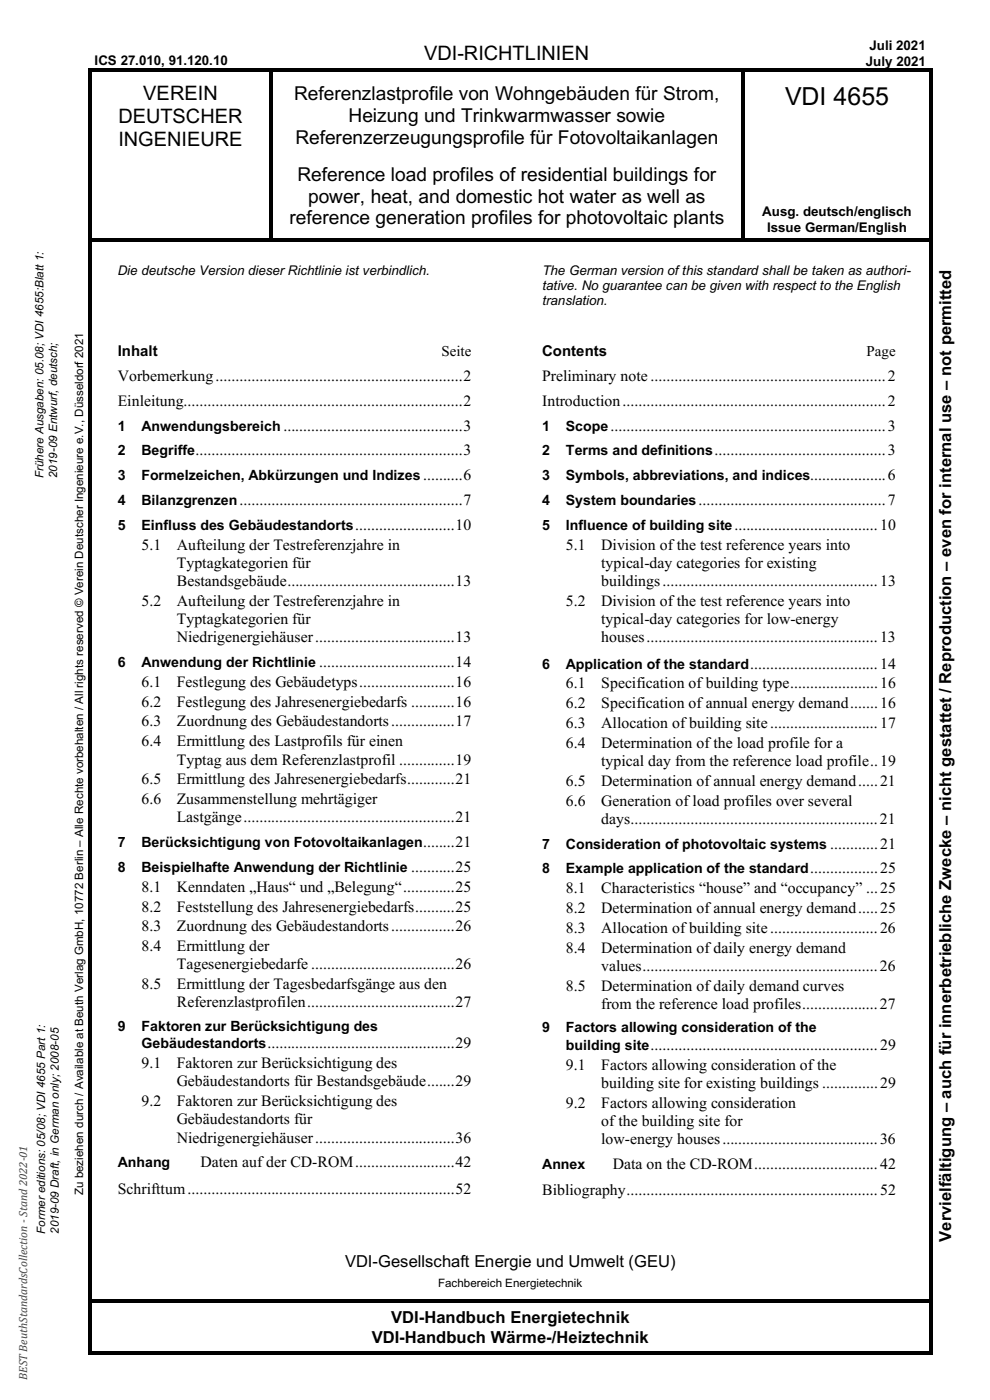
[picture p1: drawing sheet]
<svg xmlns="http://www.w3.org/2000/svg" width="210mm" height="297mm" viewBox="0 0 210 297" stroke-linecap="round" stroke-linejoin="round" font-family="sans-serif">
<defs><g id="words">
<text font-size="5.3" x="166.5" y="22.3">VDI 4655</text>
<g font-size="4.2">
<text x="90" y="12.7">VDI-RICHTLINIEN</text>
<text x="30.4" y="21.3">VEREIN</text>
<text x="25.1" y="26.2">DEUTSCHER</text>
<text x="25.1" y="31">INGENIEURE</text>
</g>
<g font-size="4.1">
<text x="62.4" y="21.1">Referenzlastprofile von Wohngebäuden für Strom,</text>
<text x="74" y="25.8">Heizung und Trinkwarmwasser sowie</text>
<text x="62.7" y="30.5">Referenzerzeugungsprofile für Fotovoltaikanlagen</text>
<text x="63.1" y="38.3">Reference load profiles of residential buildings for</text>
<text x="61.4" y="47.6">reference generation profiles for photovoltaic plants</text>
<text x="65.4" y="43">power, heat, and domestic hot water as well as</text>
</g>
<g font-size="3.5">
<text x="201.8" y="263.4" transform="rotate(-90 201.8 263.4)">Vervielfältigung – auch für innerbetriebliche Zwecke – nicht gestattet / Reproduction – even for internal use – not permitted</text>
<text x="73.2" y="268.9">VDI-Gesellschaft Energie und Umwelt (GEU)</text>
<text x="83" y="280.8">VDI-Handbuch Energietechnik</text>
<text x="78.9" y="284.9">VDI-Handbuch Wärme-/Heiztechnik</text>
</g>
<g font-size="3.3">
<text x="25" y="80.8">Vorbemerkung..............................................................2</text>
<text x="115" y="80.8">Preliminary note...........................................................2</text>
<text x="25" y="86.1">Einleitung......................................................................2</text>
<text x="115" y="86.1">Introduction..................................................................2</text>
<text x="30" y="116.6">5.1</text>
<text x="37.5" y="116.6">Aufteilung der Testreferenzjahre in</text>
<text x="120.1" y="116.6">5.1</text>
<text x="127.5" y="116.6">Division of the test reference years into</text>
<text x="37.5" y="120.5">Typtagkategorien für</text>
<text x="37.5" y="124.3">Bestandsgebäude..........................................13</text>
<text x="127.5" y="120.5">typical-day categories for existing</text>
<text x="127.5" y="124.3">buildings......................................................13</text>
<text x="30" y="128.5">5.2</text>
<text x="37.5" y="128.5">Aufteilung der Testreferenzjahre in</text>
<text x="120.1" y="128.5">5.2</text>
<text x="127.5" y="128.5">Division of the test reference years into</text>
<text x="37.5" y="132.4">Typtagkategorien für</text>
<text x="37.5" y="136.3">Niedrigenergiehäuser...................................13</text>
<text x="127.5" y="136.3">houses..........................................................13</text>
<text x="127.5" y="132.4">typical-day categories for low-energy</text>
<text x="30" y="149.9">6.2</text>
<text x="30" y="145.7">6.1</text>
<text x="37.5" y="149.9">Festlegung des Jahresenergiebedarfs ...........16</text>
<text x="37.5" y="145.7">Festlegung des Gebäudetyps........................16</text>
<text x="120.1" y="146">6.1</text>
<text x="127.5" y="146">Specification of building type......................16</text>
<text x="30" y="154.1">6.3</text>
<text x="37.5" y="154.1">Zuordnung des Gebäudestandorts................17</text>
<text x="120.1" y="150.3">6.2</text>
<text x="120.1" y="154.5">6.3</text>
<text x="127.5" y="150.3">Specification of annual energy demand.......16</text>
<text x="127.5" y="154.5">Allocation of building site...........................17</text>
<text x="30" y="158.3">6.4</text>
<text x="37.5" y="158.3">Ermittlung des Lastprofils für einen</text>
<text x="120.1" y="158.7">6.4</text>
<text x="127.5" y="158.7">Determination of the load profile for a</text>
<text x="30" y="166.4">6.5</text>
<text x="37.5" y="166.4">Ermittlung des Jahresenergiebedarfs............21</text>
<text x="37.5" y="162.2">Typtag aus dem Referenzlastprofil ..............19</text>
<text x="120.1" y="166.8">6.5</text>
<text x="127.5" y="162.6">typical day from the reference load profile..19</text>
<text x="127.5" y="166.8">Determination of annual energy demand.....21</text>
<text x="30" y="170.6">6.6</text>
<text x="37.5" y="170.6">Zusammenstellung mehrtägiger</text>
<text x="120.1" y="170.9">6.6</text>
<text x="127.5" y="170.9">Generation of load profiles over several</text>
<text x="37.5" y="174.5">Lastgänge.....................................................21</text>
<text x="127.5" y="174.8">days..............................................................21</text>
<text x="30" y="189.2">8.1</text>
<text x="37.5" y="189.2">Kenndaten „Haus“ und „Belegung“.............25</text>
<text x="120.1" y="189.5">8.1</text>
<text x="127.5" y="189.5">Characteristics “house” and “occupancy” ...25</text>
<text x="30" y="193.4">8.2</text>
<text x="30" y="197.6">8.3</text>
<text x="37.5" y="193.4">Feststellung des Jahresenergiebedarfs..........25</text>
<text x="37.5" y="197.6">Zuordnung des Gebäudestandorts................26</text>
<text x="120.1" y="198">8.3</text>
<text x="120.1" y="193.8">8.2</text>
<text x="127.5" y="198">Allocation of building site...........................26</text>
<text x="127.5" y="193.8">Determination of annual energy demand.....25</text>
<text x="30" y="201.8">8.4</text>
<text x="37.5" y="201.8">Ermittlung der</text>
<text x="120.1" y="202.2">8.4</text>
<text x="127.5" y="202.2">Determination of daily energy demand</text>
<text x="30" y="209.9">8.5</text>
<text x="37.5" y="205.7">Tagesenergiebedarfe ....................................26</text>
<text x="37.5" y="209.9">Ermittlung der Tagesbedarfsgänge aus den</text>
<text x="127.5" y="206">values...........................................................26</text>
<text x="37.5" y="213.7">Referenzlastprofilen.....................................27</text>
<text x="120" y="210.2">8.5</text>
<text x="127.5" y="210.2">Determination of daily demand curves</text>
<text x="127.5" y="214.1">from the reference load profiles...................27</text>
<text x="30" y="226.7">9.1</text>
<text x="37.5" y="226.7">Faktoren zur Berücksichtigung des</text>
<text x="120.1" y="227">9.1</text>
<text x="127.5" y="227">Factors allowing consideration of the</text>
<text x="37.5" y="230.5">Gebäudestandorts für Bestandsgebäude.......29</text>
<text x="127.5" y="230.9">building site for existing buildings ..............29</text>
<text x="30" y="234.7">9.2</text>
<text x="37.5" y="234.7">Faktoren zur Berücksichtigung des</text>
<text x="37.5" y="238.6">Gebäudestandorts für</text>
<text x="120.1" y="235.1">9.2</text>
<text x="127.5" y="235.1">Factors allowing consideration</text>
<text x="127.5" y="238.9">of the building site for</text>
<text x="37.5" y="242.4">Niedrigenergiehäuser...................................36</text>
<text x="127.5" y="242.8">low-energy houses.......................................36</text>
<text x="42.5" y="247.7">Daten auf der CD-ROM.........................42</text>
<text x="130" y="248">Data on the CD-ROM...............................42</text>
<text x="25" y="253.3">Schrifttum...................................................................52</text>
<text x="115" y="253.7">Bibliography...............................................................52</text>
</g>
<g font-size="3.2">
<text x="25" y="75.6">Inhalt</text>
<text x="93.6" y="75.6">Seite</text>
<text x="115" y="75.6">Contents</text>
<text x="183.8" y="75.6">Page</text>
</g>
<g font-size="3">
<text x="25" y="91.4">1</text>
<text x="30" y="91.4">Anwendungsbereich.............................................3</text>
<text x="115" y="91.4">1</text>
<text x="120.1" y="91.4">Scope.....................................................................3</text>
<text x="25" y="96.6">2</text>
<text x="25" y="101.9">3</text>
<text x="30" y="96.6">Begriffe...................................................................3</text>
<text x="30" y="101.9">Formelzeichen, Abkürzungen und Indizes..........6</text>
<text x="115" y="96.6">2</text>
<text x="115" y="101.9">3</text>
<text x="120.1" y="96.6">Terms and definitions...........................................3</text>
<text x="120.1" y="101.9">Symbols, abbreviations, and indices...................6</text>
<text x="25" y="107.1">4</text>
<text x="30" y="107.1">Bilanzgrenzen........................................................7</text>
<text x="115" y="107.1">4</text>
<text x="120.1" y="107.1">System boundaries...............................................7</text>
<text x="25" y="112.4">5</text>
<text x="30" y="112.4">Einfluss des Gebäudestandorts.........................10</text>
<text x="115" y="112.4">5</text>
<text x="120.1" y="112.4">Influence of building site....................................10</text>
<text x="25" y="141.5">6</text>
<text x="30" y="141.5">Anwendung der Richtlinie ..................................14</text>
<text x="115" y="141.9">6</text>
<text x="120" y="141.9">Application of the standard................................14</text>
<text x="25" y="179.7">7</text>
<text x="30" y="179.7">Berücksichtigung von Fotovoltaikanlagen........21</text>
<text x="25" y="185">8</text>
<text x="30" y="185">Beispielhafte Anwendung der Richtlinie ...........25</text>
<text x="115" y="185.3">8</text>
<text x="115" y="180.1">7</text>
<text x="120.1" y="185.3">Example application of the standard.................25</text>
<text x="120.1" y="180.1">Consideration of photovoltaic systems ............21</text>
<text x="25" y="218.7">9</text>
<text x="30" y="218.7">Faktoren zur Berücksichtigung des</text>
<text x="115" y="219">9</text>
<text x="120.1" y="219">Factors allowing consideration of the</text>
<text x="30" y="222.5">Gebäudestandorts...............................................29</text>
<text x="120.1" y="222.8">building site.........................................................29</text>
<text x="25" y="247.7">Anhang</text>
<text x="115" y="248">Annex</text>
</g>
<g font-size="2.8">
<text x="184.4" y="10.7">Juli 2021</text>
<text x="20.1" y="13.8">ICS 27.010, 91.120.10</text>
<text x="183.7" y="13.9">July 2021</text>
<text x="161.7" y="45.9">Ausg. deutsch/englisch</text>
<text x="162.7" y="49.1">Issue German/English</text>
<text x="25" y="58.3">Die deutsche Version dieser Richtlinie ist verbindlich.</text>
<text x="115.1" y="58.3">The German version of this standard shall be taken as authori-</text>
<text x="115.1" y="61.5">tative. No guarantee can be given with respect to the English</text>
<text x="115.1" y="64.8">translation.</text>
</g>
<g font-size="2.5">
<text x="9.2" y="101.4" transform="rotate(-90 9.2 101.4)">Frühere Ausgaben: 05.08; VDI 4655:Blatt 1:</text>
<text x="12.1" y="101.4" transform="rotate(-90 12.1 101.4)">2019-09 Entwurf, deutsch;</text>
<text x="17.7" y="253.6" transform="rotate(-90 17.7 253.6)">Zu beziehen durch / Available at Beuth Verlag GmbH, 10772 Berlin – Alle Rechte vorbehalten / All rights reserved © Verein Deutscher Ingenieure e.V., Düsseldorf 2021</text>
<text x="9.6" y="261.8" transform="rotate(-90 9.6 261.8)">Former editions: 05/08; VDI 4655 Part 1:</text>
<text x="12.5" y="261.8" transform="rotate(-90 12.5 261.8)">2019-09 Draft, in German only; 2008-05</text>
<text x="93" y="273">Fachbereich Energietechnik</text>
</g>
<text font-size="2.5" fill="#424242" x="5.8" y="292.8" transform="rotate(-90 5.8 292.8)">BEST BeuthStandardsCollection - Stand 2022-01</text>
</g></defs>
<g fill="#000">
<path d="M18.6 14.4h.8v.8h-.8z" fill-rule="evenodd"/>
<path d="M18.6 14.4h.8v.8h-.8z" fill-rule="evenodd"/>
<path d="M19.4 14.4h.8v.8h-.8z" fill-rule="evenodd"/>
<path d="M20.2 14.4h36.9v.8h-36.9z" fill-rule="evenodd"/>
<path d="M57.1 14.4h.8v.8h-.8z" fill-rule="evenodd"/>
<path d="M57.9 14.4h.8v.8h-.8z" fill-rule="evenodd"/>
<path d="M58.7 14.4h98.5v.8h-98.5z" fill-rule="evenodd"/>
<path d="M157.2 14.4h.7v.8h-.7z" fill-rule="evenodd"/>
<path d="M157.9 14.4h.8v.8h-.8z" fill-rule="evenodd"/>
<path d="M158.7 14.4h38.5v.8h-38.5z" fill-rule="evenodd"/>
<path d="M197.2 14.4h.8v.8h-.8z" fill-rule="evenodd"/>
<path d="M18.6 15.2h.8v35.4h-.8z" fill-rule="evenodd"/>
<path d="M18.6 50.6h.8v.8h-.8z" fill-rule="evenodd"/>
<path d="M19.4 50.6h37.7v.8h-37.7z" fill-rule="evenodd"/>
<path d="M57.1 15.2h.8v35.4h-.8z" fill-rule="evenodd"/>
<path d="M57.1 50.6h.8v.8h-.8z" fill-rule="evenodd"/>
<path d="M57.9 50.6h57.2v.8h-57.2z" fill-rule="evenodd"/>
<path d="M115.1 50.6h.7v.8h-.7z" fill-rule="evenodd"/>
<path d="M115.8 50.6h41.4v.8h-41.4z" fill-rule="evenodd"/>
<path d="M157.2 15.2h.7v35.4h-.7z" fill-rule="evenodd"/>
<path d="M157.2 50.6h.7v.8h-.7z" fill-rule="evenodd"/>
<path d="M157.9 50.6h39.3v.8h-39.3z" fill-rule="evenodd"/>
<path d="M197.2 15.2h.8v35.4h-.8z" fill-rule="evenodd"/>
<path d="M197.2 50.6h.8v.8h-.8z" fill-rule="evenodd"/>
<path d="M18.6 51.4h.8v39.6h-.8z" fill-rule="evenodd"/>
<path d="M197.2 51.4h.8v39.6h-.8z" fill-rule="evenodd"/>
<path d="M18.6 91h.8v174.6h-.8z" fill-rule="evenodd"/>
<path d="M18.6 265.6h.8v10h-.8z" fill-rule="evenodd"/>
<path d="M18.6 275.6h.8v.8h-.8z" fill-rule="evenodd"/>
<path d="M19.4 275.6h177.8v.8h-177.8z" fill-rule="evenodd"/>
<path d="M197.2 91h.8v174.6h-.8z" fill-rule="evenodd"/>
<path d="M197.2 265.6h.8v10h-.8z" fill-rule="evenodd"/>
<path d="M197.2 275.6h.8v.8h-.8z" fill-rule="evenodd"/>
<path d="M18.6 276.4h.8v10.3h-.8z" fill-rule="evenodd"/>
<path d="M18.6 286.7h.8v.7h-.8z" fill-rule="evenodd"/>
<path d="M18.6 286.7h.8v.7h-.8z" fill-rule="evenodd"/>
<path d="M19.4 286.7h177.8v.7h-177.8z" fill-rule="evenodd"/>
<path d="M197.2 276.4h.8v10.3h-.8z" fill-rule="evenodd"/>
<path d="M197.2 286.7h.8v.7h-.8z" fill-rule="evenodd"/>
<path d="M197.2 286.7h.8v.7h-.8z" fill-rule="evenodd"/>
</g>
<path d="M57.1 15.1h.8v.1h-.8zM157.2 15.1h.7v.1h-.7zM197.2 15.1h.8v.1h-.8z" fill="#000"/>
<g fill="#fff">
<path d="M5.8 40h8.1v61.4h-8.1z" fill-rule="evenodd"/>
<path d="M6.2 198.1h8.1v63.7h-8.1z" fill-rule="evenodd"/>
</g>
<use href="#words"/>
</svg>
